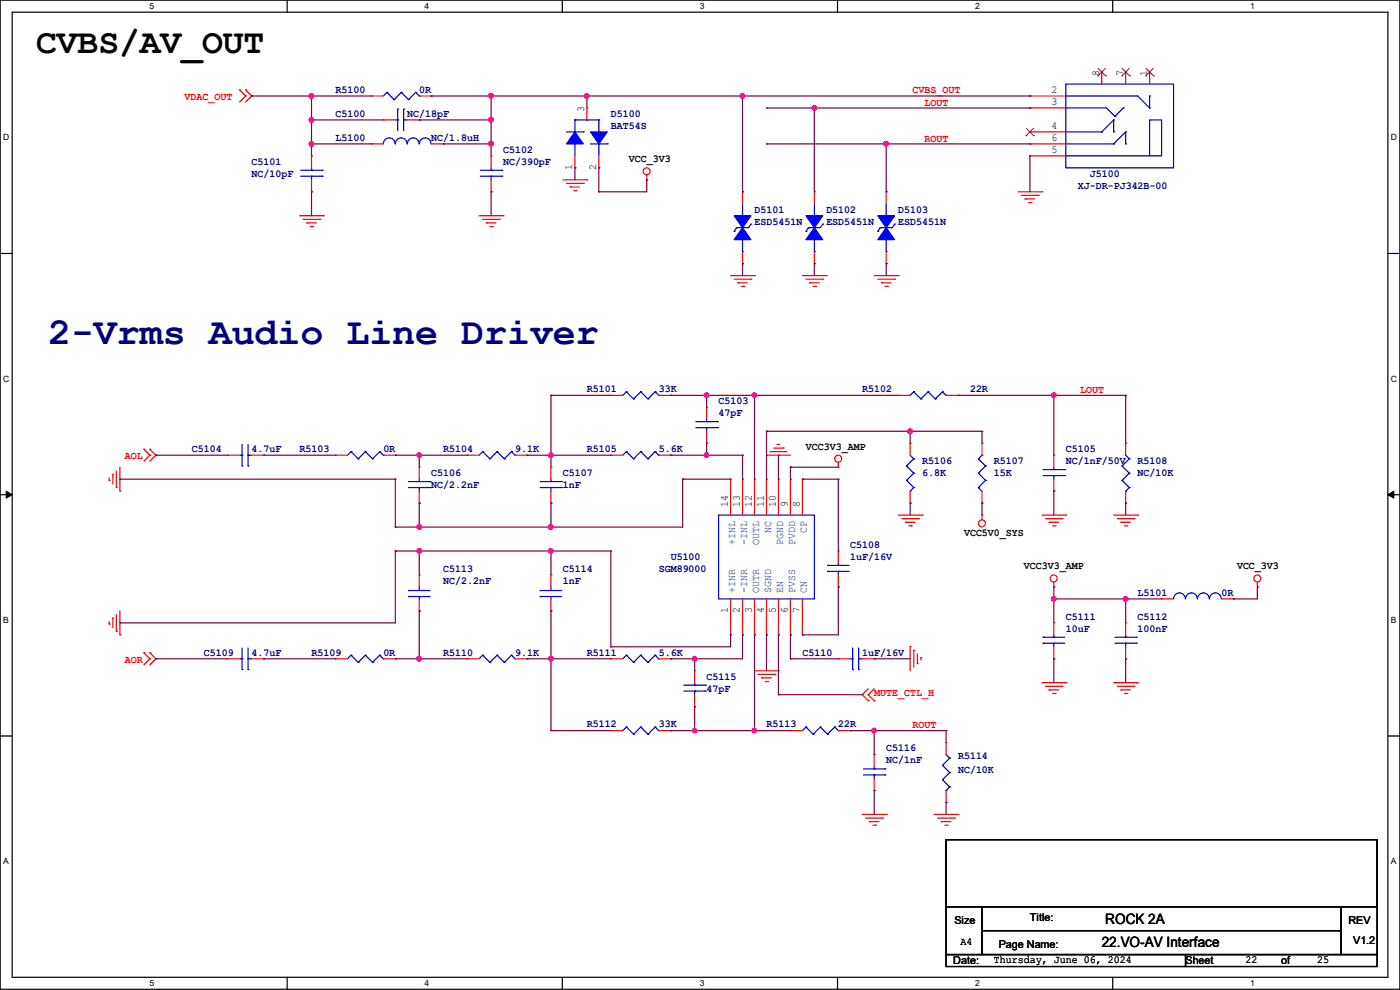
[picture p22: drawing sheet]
<svg xmlns="http://www.w3.org/2000/svg" width="297mm" height="210mm" viewBox="0 0 297 210" stroke-linecap="round" stroke-linejoin="round" font-family="sans-serif">
<defs><g id="words">
<text font-size="8.1" fill="#00007f" x="10.2" y="72.9">2-Vrms Audio Line Driver</text>
<text font-size="7.4" x="7.7" y="11.3">CVBS/AV_OUT</text>
<g font-size="3">
<text x="234.5" y="196.1">ROCK 2A</text>
<text x="233.7" y="200.9">22.VO-AV Interface</text>
</g>
<g font-size="2.3">
<text x="233.2" y="16" transform="rotate(-90 233.2 16)">8</text>
<text x="238.3" y="16" transform="rotate(-90 238.3 16)">7</text>
<text x="243.3" y="16" transform="rotate(-90 243.3 16)">1</text>
<text x="124" y="23.7" transform="rotate(-90 124 23.7)">3</text>
<text x="223.1" y="22.4">3</text>
<text x="223.1" y="19.8">2</text>
<text x="223.1" y="27.4">4</text>
<text x="223.1" y="30">6</text>
<text x="133.4" y="34.4">VCC_3V3</text>
<text x="223.1" y="32.5">5</text>
<text x="121.4" y="36.1" transform="rotate(-90 121.4 36.1)">1</text>
<text x="126.5" y="36.1" transform="rotate(-90 126.5 36.1)">2</text>
<text x="171" y="95.4">VCC3V3_AMP</text>
<text x="154.4" y="107.5" transform="rotate(-90 154.4 107.5)">14</text>
<text x="157" y="107.5" transform="rotate(-90 157 107.5)">13</text>
<text x="159.5" y="107.5" transform="rotate(-90 159.5 107.5)">12</text>
<text x="162.1" y="107.5" transform="rotate(-90 162.1 107.5)">11</text>
<text x="164.6" y="107.5" transform="rotate(-90 164.6 107.5)">10</text>
<text x="167.1" y="107.5" transform="rotate(-90 167.1 107.5)">9</text>
<text x="169.7" y="107.5" transform="rotate(-90 169.7 107.5)">8</text>
<text x="204.5" y="113.7">VCC5V0_SYS</text>
<text x="217.2" y="120.8">VCC3V3_AMP</text>
<text x="262.4" y="120.8">VCC_3V3</text>
<text x="154.4" y="130.1" transform="rotate(-90 154.4 130.1)">1</text>
<text x="157" y="130.1" transform="rotate(-90 157 130.1)">2</text>
<text x="159.5" y="130.1" transform="rotate(-90 159.5 130.1)">3</text>
<text x="162.1" y="130.1" transform="rotate(-90 162.1 130.1)">4</text>
<text x="164.6" y="130.1" transform="rotate(-90 164.6 130.1)">5</text>
<text x="167.1" y="130.1" transform="rotate(-90 167.1 130.1)">6</text>
<text x="169.7" y="130.1" transform="rotate(-90 169.7 130.1)">7</text>
<text x="202.5" y="195.9">Size</text>
<text x="218.5" y="195.4">Title:</text>
<text x="286" y="195.9">REV</text>
<text x="203.8" y="200.5">A4</text>
<text x="211.9" y="201">Page Name:</text>
<text x="287.1" y="200.2">V1.2</text>
<text x="202.2" y="204.6">Date:</text>
<text x="210.9" y="204.3">Thursday, June 06, 2024</text>
<text x="251.5" y="204.6">Sheet</text>
<text x="264.2" y="204.3">22</text>
<text x="271.8" y="204.6">of</text>
<text x="279.4" y="204.3">25</text>
</g>
<g font-size="2.3" fill="#f00">
<text x="39.2" y="21.2">VDAC_OUT</text>
<text x="193.6" y="19.6">CVBS_OUT</text>
<text x="196.1" y="22.4">LOUT</text>
<text x="196.1" y="30">ROUT</text>
<text x="229.2" y="83.4">LOUT</text>
<text x="26.5" y="97.4">AOL</text>
<text x="26.5" y="140.6">AOR</text>
<text x="185.5" y="147.7">MUTE_CTL_H</text>
<text x="193.6" y="154.5">ROUT</text>
</g>
<g font-size="2.3" fill="#00007f">
<text x="71.2" y="19.7">R5100</text>
<text x="88.9" y="19.7">0R</text>
<text x="71.2" y="24.8">C5100</text>
<text x="71.2" y="29.8">L5100</text>
<text x="86.4" y="24.8">NC/18pF</text>
<text x="91.5" y="29.8">NC/1.8uH</text>
<text x="129.6" y="24.8">D5100</text>
<text x="129.6" y="27.3">BAT54S</text>
<text x="53.4" y="34.9">C5101</text>
<text x="106.7" y="32.4">C5102</text>
<text x="106.7" y="34.9">NC/390pF</text>
<text x="53.4" y="37.5">NC/10pF</text>
<text x="228.6" y="40">XJ-DR-PJ342B-00</text>
<text x="231.2" y="37.5">J5100</text>
<text x="160.1" y="45.1">D5101</text>
<text x="160.1" y="47.6">ESD5451N</text>
<text x="175.3" y="45.1">D5102</text>
<text x="175.3" y="47.6">ESD5451N</text>
<text x="190.5" y="45.1">D5103</text>
<text x="190.5" y="47.6">ESD5451N</text>
<text x="124.5" y="83.2">R5101</text>
<text x="139.7" y="83.2">33K</text>
<text x="182.9" y="83.2">R5102</text>
<text x="205.8" y="83.2">22R</text>
<text x="152.4" y="85.7">C5103</text>
<text x="152.4" y="88.3">47pF</text>
<text x="40.7" y="95.9">C5104</text>
<text x="53.4" y="95.9">4.7uF</text>
<text x="63.5" y="95.9">R5103</text>
<text x="81.3" y="95.9">0R</text>
<text x="94" y="95.9">R5104</text>
<text x="109.3" y="95.9">9.1K</text>
<text x="124.5" y="95.9">R5105</text>
<text x="139.7" y="95.9">5.6K</text>
<text x="226.1" y="95.9">C5105</text>
<text x="91.5" y="101">C5106</text>
<text x="119.4" y="101">C5107</text>
<text x="195.6" y="98.4">R5106</text>
<text x="195.6" y="101">6.8K</text>
<text x="210.9" y="98.4">R5107</text>
<text x="210.9" y="101">15K</text>
<text x="226.1" y="98.4">NC/1nF/50V</text>
<text x="241.3" y="98.4">R5108</text>
<text x="241.3" y="101">NC/10K</text>
<text x="91.5" y="103.5">NC/2.2nF</text>
<text x="119.4" y="103.5">1nF</text>
<text x="142.3" y="118.7">U5100</text>
<text x="180.4" y="116.2">C5108</text>
<text x="180.4" y="118.7">1uF/16V</text>
<text x="94" y="121.3">C5113</text>
<text x="94" y="123.8">NC/2.2nF</text>
<text x="119.4" y="121.3">C5114</text>
<text x="119.4" y="123.8">1nF</text>
<text x="139.7" y="121.3">SGM89000</text>
<text x="226.1" y="131.4">C5111</text>
<text x="241.3" y="131.4">C5112</text>
<text x="241.3" y="126.4">L5101</text>
<text x="259.1" y="126.4">0R</text>
<text x="226.1" y="134">10uF</text>
<text x="241.3" y="134">100nF</text>
<text x="43.2" y="139.1">C5109</text>
<text x="53.4" y="139.1">4.7uF</text>
<text x="66.1" y="139.1">R5109</text>
<text x="81.3" y="139.1">0R</text>
<text x="94" y="139.1">R5110</text>
<text x="109.3" y="139.1">9.1K</text>
<text x="124.5" y="139.1">R5111</text>
<text x="139.7" y="139.1">5.6K</text>
<text x="170.2" y="139.1">C5110</text>
<text x="182.9" y="139.1">1uF/16V</text>
<text x="149.9" y="144.1">C5115</text>
<text x="149.9" y="146.7">47pF</text>
<text x="124.5" y="154.3">R5112</text>
<text x="139.7" y="154.3">33K</text>
<text x="162.6" y="154.3">R5113</text>
<text x="177.8" y="154.3">22R</text>
<text x="188" y="159.4">C5116</text>
<text x="188" y="161.9">NC/1nF</text>
<text x="203.2" y="160.9">R5114</text>
<text x="203.2" y="164">NC/10K</text>
</g>
<g font-size="2.3" fill="#003f7f">
<text x="163.6" y="113.1" transform="rotate(-90 163.6 113.1)">NC</text>
<text x="171.2" y="113.1" transform="rotate(-90 171.2 113.1)">CP</text>
<text x="156" y="115.6" transform="rotate(-90 156 115.6)">+INL</text>
<text x="158.5" y="115.6" transform="rotate(-90 158.5 115.6)">-INL</text>
<text x="161" y="115.6" transform="rotate(-90 161 115.6)">OUTL</text>
<text x="166.1" y="115.6" transform="rotate(-90 166.1 115.6)">PGND</text>
<text x="168.7" y="115.6" transform="rotate(-90 168.7 115.6)">PVDD</text>
<text x="156" y="125.8" transform="rotate(-90 156 125.8)">+INR</text>
<text x="158.5" y="125.8" transform="rotate(-90 158.5 125.8)">-INR</text>
<text x="161" y="125.8" transform="rotate(-90 161 125.8)">OUTR</text>
<text x="163.6" y="125.8" transform="rotate(-90 163.6 125.8)">SGND</text>
<text x="166.1" y="125.8" transform="rotate(-90 166.1 125.8)">EN</text>
<text x="168.7" y="125.8" transform="rotate(-90 168.7 125.8)">PVSS</text>
<text x="171.2" y="125.8" transform="rotate(-90 171.2 125.8)">CN</text>
</g>
<g font-size="1.8">
<text x="31.7" y="1.9">5</text>
<text x="90.1" y="1.9">4</text>
<text x="148.5" y="1.9">3</text>
<text x="206.8" y="1.9">2</text>
<text x="265.2" y="1.9">1</text>
<text x=".7" y="29.8">D</text>
<text x="295.1" y="29.8">D</text>
<text x=".7" y="80.9">C</text>
<text x="295.1" y="80.9">C</text>
<text x=".7" y="132.1">B</text>
<text x="295.1" y="132.1">B</text>
<text x=".7" y="183.3">A</text>
<text x="295.1" y="183.3">A</text>
<text x="31.7" y="209.2">5</text>
<text x="90.1" y="209.2">4</text>
<text x="148.5" y="209.2">3</text>
<text x="206.8" y="209.2">2</text>
<text x="265.2" y="209.2">1</text>
</g>
</g></defs>
<g fill="none" stroke="#000" stroke-width=".25">
<path d="M0 0h297v209.8h-297zM2.6 2.6h291.8v204.7h-291.8zM60.9 0v2.6M119.3 0v2.6M177.7 0v2.6M236.1 0v2.6M0 53.8h2.6M294.4 53.8h2.6M0 104.9h2.6M294.4 104.9h2.6M0 156.1h2.6M294.4 156.1h2.6"/>
<path d="M200.7 178.1h91.4v14.2h-91.4zM200.7 192.3h7.6v10.2h-7.6zM208.3 192.3h76.2v5.1h-76.2zM208.3 197.4h76.2v5.1h-76.2zM284.5 192.3h7.6v10.2h-7.6zM60.9 207.3v2.5M119.3 207.3v2.5M177.7 207.3v2.5M200.7 202.5h50.8v2.5h-50.8zM236.1 207.3v2.5M251.5 202.5h40.6v2.5h-40.6z"/>
</g>
<path d="M1.3 104.2l1.3 .7-1.3 .8zM294.4 104.9l1.3-.7v1.5z" fill="#000"/>
<path d="M1.3 104.2l1.3 .7-1.3 .8zM294.4 104.9l1.3-.7v1.5z" fill="none" stroke="#000" stroke-width=".21"/>
<g fill="none" stroke="#f00" stroke-width=".25">
<path d="M50.8 19.1h.1M50.8 19.1l1.3 1.3M52.1 19.1h.1M52.1 19.1l1.3 1.3M52.1 20.4h.1M52.1 20.4l-1.3 1.2M53.4 20.4h.1M53.4 20.4l-1.3 1.2M66.1 33.1h.1M66.1 33.1v2.5M66.1 38.1v2.6M119.4 38.1h5.1"/>
<path d="M120.2 38.9h3.5M120.9 39.7h.1M120.9 39.7h2.1M123.7 38.9h.1M124.5 38.1h.1M137.2 38.1h.1M137.2 37.1v1M63.5 45.8h5.1M64.3 46.5h3.6M65.1 47.3h.1M65.1 47.3h2M65.8 48h.5"/>
<path d="M66.1 40.7h.1M66.3 48h.1M67.9 46.5h.1M68.6 45.8h.1M101.6 45.8h5.1M102.4 46.5h3.6M103.2 47.3h.1M103.2 47.3h2M103.9 48h.5M104.4 48h.1M106 46.5h.1M106.7 45.8h.1"/>
<path d="M121.7 40.4h.5M122.2 40.4h.1M155 58.5h5.1M155.7 59.2h3.6M156.5 60h.1M156.5 60h2M159.3 59.2h.1M160.1 58.5h.1M170.2 58.5h5.1M171 59.2h3.5M171.7 60h.1M171.7 60h2.1"/>
<path d="M174.5 59.2h.1M175.3 58.5h.1M185.5 58.5h5M186.2 59.2h3.6M187 60h.1M187 60h2M189.8 59.2h.1M190.5 58.5h.1M215.9 40.7h5.1M216.7 41.4h3.6M217.5 42.2h.1M217.5 42.2h2"/>
<path d="M218.2 43h.5M218.7 43h.1M220.3 41.4h.1M221 40.7h.1M157.3 60.7h.5M157.8 60.7h.1M172.5 60.7h.5M173 60.7h.1M187.7 60.7h.6M188.3 60.7h.1M24.7 99.9v3.5M25.4 99.1v5.1"/>
<path d="M30.5 95.3h.1M30.5 95.3l1.3 1.3M31.8 96.6h.1M31.8 95.3h.1M31.8 96.6l-1.3 1.2M31.8 95.3l1.3 1.3M33.1 96.6h.1M33.1 96.6l-1.3 1.2M88.9 99.1h.1M88.9 99.1v2.5M99.1 96.6h.1M99.1 96.6h2.5"/>
<path d="M109.3 96.6h2.5M111.8 96.6h.1M116.9 99.1h.1M116.9 99.1v2.5M162.6 96.6h.1M162.6 96.6h5.1M163.4 95.8h.1M163.4 95.8h3.5M164.1 95h2.1M164.9 94.3h.1M164.9 94.3h.5M166.2 95h.1"/>
<path d="M177.8 99.1h.1M177.8 98.1v1M208.3 94h.1M208.3 94v2.6M223.6 96.6h.1M223.6 96.6v2.5M23.2 101.9h.1M23.2 101.4v.5M23.9 100.6h.1M23.9 100.6v2.1M24.7 103.4h.1M25.4 104.2h.1"/>
<path d="M88.9 106.7h.1M88.9 104.2v2.5M116.9 106.7h.1M116.9 104.2v2.5M190.5 109.3h5.1M191.3 110h3.6M192.1 110.8h.1M192.1 110.8h2M192.8 111.5h.5M193.3 111.5h.1M194.9 110h.1M195.6 109.3h.1"/>
<path d="M208.3 109.3h.1M208.3 106.7h.1M208.3 104.2v2.5M208.3 109.3v1M221 109.3h5.1M221.8 110h3.5M222.5 110.8h.1M222.5 110.8h2.1M223.3 111.5h.5M223.6 104.2h.1M223.6 101.6v2.6M223.8 111.5h.1"/>
<path d="M225.3 110h.1M226.1 109.3h.1M236.3 109.3h5M237 110h3.6M237.8 110.8h.1M237.8 110.8h2M238.5 111.5h.6M239.1 111.5h.1M240.6 110h.1M241.3 109.3h.1M23.2 132.4h.1M23.2 131.9v.5"/>
<path d="M23.9 131.1h.1M23.9 131.1v2M24.7 133.9h.1M24.7 130.3v3.6M25.4 134.7h.1M25.4 129.6v5.1M30.5 138.5h.1M30.5 138.5l1.3 1.2M31.8 139.7h.1M31.8 138.5h.1M31.8 139.7l-1.3 1.3M31.8 138.5l1.3 1.2"/>
<path d="M33.1 139.7h.1M33.1 139.7l-1.3 1.3M71.2 139.7h.1M71.2 139.7h2.5M81.3 139.7h2.6M83.9 139.7h.1M193.1 137.2h.1M193.1 137.2v5.1M193.8 138h.1M193.8 138v3.5M194.6 138.7v2.1M195.4 139.5h.1"/>
<path d="M195.4 139.5v.5M223.6 124.5h.1M223.6 123.5v1M266.7 124.5h.1M266.7 123.5v1M160.1 142.3h5M160.8 143h3.6M161.6 143.8h.1M161.6 143.8h2M162.3 144.6h.6M162.9 144.6h.1M164.4 143h.1"/>
<path d="M165.1 142.3h.1M182.9 147.4h.1M182.9 147.4l1.3 1.2M184.2 147.4h.1M184.2 148.6h.1M184.2 147.4l1.3 1.2M184.2 146.1l-1.3 1.3M185.5 148.6h.1M185.5 146.1l-1.3 1.3M194.6 140.8h.1M200.7 157.5h.1M200.7 157.5v2.6"/>
<path d="M221 144.8h5.1M221.8 145.6h3.5M222.5 146.3h.1M222.5 146.3h2.1M223.3 147.1h.5M223.8 147.1h.1M225.3 145.6h.1M226.1 144.8h.1M236.3 144.8h5M237 145.6h3.6M237.8 146.3h.1M237.8 146.3h2"/>
<path d="M238.5 147.1h.6M239.1 147.1h.1M240.6 145.6h.1M241.3 144.8h.1M182.9 172.8h5.1M183.7 173.5h3.5M184.4 174.3h.1M184.4 174.3h2.1M185.2 175h.5M185.7 175h.1M187.2 173.5h.1M188 172.8h.1"/>
<path d="M198.2 172.8h5M198.9 173.5h3.6M199.7 174.3h.1M199.7 174.3h2M200.4 175h.6M200.7 170.2h.1M200.7 167.7v2.5M201 175h.1M202.5 173.5h.1M203.2 172.8h.1"/>
<circle cx="137.2" cy="36.3" r=".74"/>
<circle cx="177.8" cy="97.3" r=".74"/>
<circle cx="208.3" cy="111" r=".74"/>
<circle cx="223.5" cy="122.7" r=".74"/>
<circle cx="266.7" cy="122.7" r=".74"/>
</g>
<g fill="none" stroke="#00f" stroke-width=".25">
<path d="M63.8 37.4h4.6M63.8 36.1h4.6M66.1 36.1h.1M66.1 37.4h.1M66.1 35.6v.5M66.1 37.4v.7M68.4 37.4h.1M68.4 36.1h.1M186.2 49.1h.1M186.7 48.3h.1M186.7 48.3l-.5 .8M188 45.8h.1"/>
<path d="M188 53.4h.1M188 43.2v2.6M188 50.8v2.6M189.8 47.5h.1M189.8 47.5l-.5 .8h-2.6M102.4 95.8h.1M102.4 95.8l-.8 .8M102.4 95.8l1.5 1.5M103.9 97.3h.1M105.5 95.8h.1M105.5 95.8l-1.6 1.5M105.5 95.8l1.5 1.5"/>
<path d="M107 97.3h.1M108.5 95.8h.1M108.5 95.8l-1.5 1.5M108.5 95.8l.8 .8M109.3 96.6h.1M207.6 97.3h.1M207.6 97.3l1.5 1.5M208.3 96.6h.1M208.3 96.6l-.7 .7M209.1 98.8h.1M209.1 98.8l-1.5 1.6M221.3 99.6h4.5"/>
<path d="M223.6 99.6h.1M223.6 99.1v.5M225.8 99.6h.1M86.7 103.4h4.5M86.7 102.2h4.5M88.9 102.2h.1M88.9 103.4h.1M88.9 101.6v.6M88.9 103.4v.8M91.2 103.4h.1M91.2 102.2h.1M114.6 103.4h4.6"/>
<path d="M114.6 102.2h4.6M116.9 102.2h.1M116.9 103.4h.1M116.9 101.6v.6M116.9 103.4v.8M119.2 103.4h.1M119.2 102.2h.1M207.6 103.4h.1M207.6 100.4h.1M207.6 103.4l.7 .8M207.6 100.4l1.5 1.5M209.1 101.9h.1"/>
<path d="M209.1 101.9l-1.5 1.5M221.3 100.9h4.5M223.6 100.9h.1M223.6 100.9v.7M225.8 100.9h.1M74.5 139h.1M74.5 139l-.8 .7M74.5 139l1.5 1.5M77.5 139h.1M77.5 139l-1.5 1.5M77.5 139l1.5 1.5M80.6 139h.1"/>
<path d="M80.6 139l-1.6 1.5M80.6 139l.7 .7M81.3 139.7h.1M76 140.5h.1M79 140.5h.1M199.9 162.3h.1M199.9 165.4h.1M199.9 162.3l1.6 1.6M199.9 165.4l1.6 1.5M200.7 167.7h.1M200.7 160.1l.8 .7M201.5 160.8h.1"/>
<path d="M201.5 163.9h.1M201.5 166.9h.1M201.5 160.8l-1.6 1.5M201.5 163.9l-1.6 1.5M201.5 166.9l-.8 .8"/>
</g>
<path d="M186.2 45.8h3.6l-1.8 2.5z" fill-rule="evenodd" fill="#00f"/>
<path d="M186.2 45.8h3.6l-1.8 2.5z" fill="none" stroke="#00f" stroke-width=".25"/>
<path d="M188 48.3l1.8 2.5h-3.6z" fill-rule="evenodd" fill="#00f"/>
<g fill="none" stroke="#00f" stroke-width=".25">
<path d="M83.9 25.4h.5M84.4 25.4h.1M84.4 23.2h.1M84.4 23.2v4.5M85.6 23.2h.1M85.6 25.4h.1M85.6 25.4h.8M85.6 23.2v4.5M171 49.1h.1M171.5 48.3h.1M171.5 48.3l-.5 .8M172.8 45.8h.1"/>
<path d="M172.8 53.4h.1M172.8 43.2v2.6M172.8 50.8v2.6M174.5 47.5h.1M174.5 47.5l-.5 .8h-2.5M188 48.3l1.8 2.5h-3.6zM74.5 95.8h.1M74.5 95.8l-.8 .8M74.5 95.8l1.5 1.5M76 97.3h.1M77.5 95.8h.1M77.5 95.8l-1.5 1.5"/>
<path d="M77.5 95.8l1.5 1.5M79 97.3h.1M80.6 95.8h.1M80.6 95.8l-1.6 1.5M80.6 95.8l.7 .8M81.3 96.6h.1M192.3 98.8h.1M192.3 98.8l1.5 1.6M193.1 96.6l.7 .7M193.8 83.1h.1M193.8 97.3h.1M193.8 83.1l-.7 .8"/>
<path d="M193.8 83.1l1.6 1.5M193.8 97.3l-1.5 1.5M195.4 84.6h.1M196.9 83.1h.1M196.9 83.1l-1.5 1.5M196.9 83.1l1.5 1.5M198.4 84.6h.1M199.9 83.1h.1M199.9 83.1l-1.5 1.5M199.9 83.1l.8 .8M200.7 83.9h.1M175.6 119.9h.1"/>
<path d="M175.6 119.9h4.5M177.8 119.9h.1M177.8 119.4v.5M192.3 101.9h.1M192.3 101.9l1.5 1.5M193.1 104.2h.1M193.8 100.4h.1M193.8 103.4h.1M193.8 100.4l-1.5 1.5M193.8 103.4l-.7 .8M50.8 139.7h.6M51.4 139.7h.1"/>
<path d="M51.4 137.5v4.5M52.6 139.7h.1M52.6 139.7h.8M52.6 137.5v4.5M175.6 121.2h.1M175.6 121.2h4.5M177.8 121.2h.1M177.8 121.2v.8M180.4 139.7h.5M180.9 139.7h.1M180.9 137.5v4.5M182.2 139.7h.1"/>
<path d="M182.2 139.7h.7M182.2 137.5v4.5M51.4 142h.1M52.6 142h.1M145.1 146.6h4.5M145.1 145.3h4.5M147.4 145.3h.1M147.4 146.6h.1M147.4 144.8v.5M147.4 146.6v.8M149.6 146.6h.1M149.6 145.3h.1"/>
<path d="M171 154.2h.1M171 154.2l-.8 .8M171 154.2l1.5 1.5M172.5 155.7h.1M174 154.2h.1M174 154.2l-1.5 1.5M174 154.2l1.6 1.5M175.6 155.7h.1M177.1 154.2h.1M177.1 154.2l-1.5 1.5M177.1 154.2l.7 .8M177.8 155h.1"/>
<path d="M180.9 142h.1M182.2 142h.1"/>
</g>
<g fill="none" stroke="#f00" stroke-width=".25">
<path d="M81.3 25.4h.1M81.3 25.4h2.6M86.4 25.4h2.5M88.9 25.4h.1M188 40.7h.1M188 55.9h.1M188 40.7v2.5M188 53.4v2.5M71.2 96.6h.1M71.2 96.6h2.5M81.3 96.6h2.6M83.9 96.6h.1"/>
<path d="M190.5 83.9h.1M190.5 83.9h2.6M193.1 94h.1M193.1 94v2.6M200.7 83.9h2.5M203.2 83.9h.1M177.8 116.9h.1M177.8 116.9v2.5M193.1 106.7h.1M193.1 104.2v2.5M48.3 139.7h.1M48.3 139.7h2.5"/>
<path d="M53.4 139.7h2.5M55.9 139.7h.1M177.8 124.5h.1M177.8 139.7h.1M177.8 122v2.5M177.8 139.7h2.6M182.9 139.7h2.6M185.5 139.7h.1M147.4 142.3h.1M147.4 149.9h.1M147.4 142.3v2.5M147.4 147.4v2.5"/>
<path d="M167.7 155h.1M167.7 155h2.5M177.8 155h2.6M180.4 155h.1"/>
</g>
<path d="M171 45.8h3.5l-1.7 2.5z" fill-rule="evenodd" fill="#00f"/>
<path d="M171 45.8h3.5l-1.7 2.5z" fill="none" stroke="#00f" stroke-width=".25"/>
<path d="M172.8 48.3l1.7 2.5h-3.5z" fill-rule="evenodd" fill="#00f"/>
<g fill="none" stroke="#00f" stroke-width=".25">
<path d="M81.3 30.5a1.25 1.25 0 0 1 1.3-1.2 1.25 1.25 0 0 1 1.2 1.2M83.9 30.5a1.25 1.25 0 0 1 1.2-1.2 1.25 1.25 0 0 1 1.3 1.2M86.4 30.5a1.25 1.25 0 0 1 1.3-1.2 1.25 1.25 0 0 1 1.2 1.2M88.9 30.5a1.25 1.25 0 0 1 1.3-1.2 1.25 1.25 0 0 1 1.2 1.2M120.2 28h3.5M122 30.5h.1M122 25.4h.1M122 25.4v2.6M122 30.5v2.6M123.7 28h.1M172.8 48.3l1.7 2.5h-3.5zM236.5 136.4h4.6"/>
<path d="M236.5 135.2h4.6M238.8 135.2h.1M238.8 136.4h.1M238.8 134.7v.5M238.8 136.4v.8M241.1 136.4h.1M241.1 135.2h.1"/>
</g>
<path d="M78.8 30.5h.1M78.8 30.5h2.5M91.5 30.5h2.5M94 30.5h.1M172.8 40.7h.1M172.8 55.9h.1M172.8 40.7v2.5M172.8 53.4v2.5M238.8 132.1h.1M238.8 139.7h.1M238.8 132.1v2.6M238.8 137.2v2.5" fill="none" stroke="#f00" stroke-width=".25"/>
<path d="M122 28l1.7 2.5h-3.5z" fill-rule="evenodd" fill="#00f"/>
<path d="M122 28l1.7 2.5h-3.5z" fill="none" stroke="#00f" stroke-width=".25"/>
<path d="M125.3 28h3.5l-1.8 2.5z" fill-rule="evenodd" fill="#00f"/>
<g fill="none" stroke="#00f" stroke-width=".25">
<path d="M82.1 19.6h.1M82.1 19.6l-.8 .8M82.1 19.6l1.5 1.5M85.1 19.6h.1M85.1 19.6l-1.5 1.5M85.1 19.6l1.6 1.5M88.2 19.6h.1M88.2 19.6l-1.5 1.5M88.2 19.6l.7 .8M226.1 17.8h22.9v17.8h-22.9zM83.6 21.1h.1M86.7 21.1h.1"/>
<path d="M88.9 20.4h.1M122 25.4h.1M122 25.4h5M124.5 25.4h.1M125.3 28h3.5l-1.8 2.5zM125.3 30.5h3.5M127 30.5h.1M127 25.4h.1M127 25.4v2.6M127 30.5v2.6M128.8 30.5h.1M226.1 33.1h.1"/>
<path d="M226.1 20.4h.1M226.1 22.9h.1M226.1 30.5h10.2M226.1 33.1h17.8M226.1 28h7.6M226.1 20.4h15.2l2.6 2.5M226.1 22.9h8.6l1.8 1.8M233.7 28h.1M236.3 30.5h.1M236.3 25.4h.1M236.3 28h.1M236.3 25.4l-2.6 2.6"/>
<path d="M236.3 25.4v2.6M236.5 24.7h.1M238.3 22.9h.1M238.3 22.9l-1.8 1.8M238.8 28h.1M238.8 30.5h.1M238.8 28l-2.5 2.5M238.8 28v2.5M243.9 25.4h2.5v7.7h-2.5zM243.9 22.9h.1M243.9 20.4h.1M243.9 20.4v2.5"/>
<path d="M155.7 49.1h.1M156.3 48.3h.1M156.3 48.3l-.6 .8M157.5 45.8h.1M157.5 53.4h.1M157.5 43.2v2.6M157.5 50.8v2.6M159.3 47.5h.1M159.3 47.5l-.5 .8h-2.5M50.8 96.6h.6M51.4 96.6h.1M51.4 98.8h.1"/>
<path d="M51.4 94.3v4.5M52.6 98.8h.1M52.6 96.6h.1M52.6 96.6h.8M52.6 94.3v4.5M132.9 83.1h.1M132.9 95.8h.1M132.9 83.1l-.8 .8M132.9 83.1l1.5 1.5M132.9 95.8l-.8 .8M132.9 95.8l1.5 1.5M134.4 84.6h.1"/>
<path d="M134.4 97.3h.1M135.9 83.1h.1M135.9 95.8h.1M135.9 83.1l-1.5 1.5M135.9 83.1l1.6 1.5M135.9 95.8l-1.5 1.5M135.9 95.8l1.6 1.5M137.5 84.6h.1M137.5 97.3h.1M139 83.1h.1M139 95.8h.1M139 83.1l-1.5 1.5"/>
<path d="M139 83.1l.7 .8M139 95.8l-1.5 1.5M139 95.8l.7 .8M139.7 83.9h.1M139.7 96.6h.1M147.6 90.7h4.6M147.6 89.5h4.6M149.9 89.5h.1M149.9 90.7h.1M149.9 88.9v.6M149.9 90.7v.8M152.2 90.7h.1"/>
<path d="M152.2 89.5h.1M152.4 109.3h20.4v17.7h-20.4zM114.6 125.3h.1M114.6 126.5h.1M114.6 125.3h4.6M114.6 126.5h4.6M116.9 126.5h.1M116.9 125.3h.1M116.9 124.5v.8M116.9 126.5v.5M132.9 139h.1M132.9 139l-.8 .7"/>
<path d="M132.9 139l1.5 1.5M135.9 139h.1M135.9 139l-1.5 1.5M135.9 139l1.6 1.5M139 139h.1M139 139l-1.5 1.5M139 139l.7 .7M139.7 139.7h.1M221.3 136.4h.1M221.3 135.2h.1M221.3 136.4h4.5M221.3 135.2h4.5"/>
<path d="M223.6 135.2h.1M223.6 136.4h.1M223.6 134.7v.5M223.6 136.4v.8M132.9 154.2h.1M132.9 154.2l-.8 .8M132.9 154.2l1.5 1.5M134.4 155.7h.1M134.4 140.5h.1M135.9 154.2h.1M135.9 154.2l-1.5 1.5M135.9 154.2l1.6 1.5"/>
<path d="M137.5 155.7h.1M137.5 140.5h.1M139 154.2h.1M139 154.2l-1.5 1.5M139 154.2l.7 .8M139.7 155h.1"/>
</g>
<g fill="none" stroke="#f00" stroke-width=".25">
<path d="M233.7 15.3h.1M233.7 15.3v2.5M238.8 15.3h.1M238.8 15.3v2.5M243.9 15.3h.1M243.9 15.3v2.5M78.8 20.4h.1M78.8 20.4h2.5M88.9 20.4h2.6M91.5 20.4h.1M122 35.6h.1M122 33.1v2.5"/>
<path d="M124.5 22.9h.1M124.5 22.9v2.5M127 35.6h.1M127 33.1v2.5M218.5 28h.1M218.5 33.1h.1M218.5 22.9h.1M218.5 30.5h.1M218.5 20.4h.1M218.5 20.4h7.6M218.5 28h7.6M218.5 33.1h7.6"/>
<path d="M218.5 22.9h7.6M218.5 30.5h7.6M48.3 96.6h.1M48.3 96.6h2.5M53.4 96.6h2.5M55.9 96.6h.1M129.6 83.9h.1M129.6 96.6h.1M129.6 96.6h2.5M129.6 83.9h2.5M139.7 96.6h2.6M139.7 83.9h2.6"/>
<path d="M142.3 83.9h.1M142.3 96.6h.1M149.9 86.4h.1M149.9 94h.1M149.9 86.4v2.5M149.9 91.5v2.5M155 101.6h.1M155 101.6v7.7M157.5 101.6h.1M157.5 101.6v7.7M160.1 101.6h.1M160.1 101.6v7.7"/>
<path d="M162.6 101.6h.1M162.6 101.6v7.7M165.1 101.6h.1M165.1 101.6v7.7M167.7 101.6h.1M167.7 101.6v7.7M170.2 101.6h.1M170.2 101.6v7.7M116.9 129.6h.1M116.9 122h.1M116.9 122v2.5M116.9 127v2.6"/>
<path d="M129.6 139.7h.1M129.6 139.7h2.5M139.7 139.7h2.6M142.3 139.7h.1M155 134.7h.1M155 127v7.7M157.5 134.7h.1M157.5 127v7.7M160.1 134.7h.1M160.1 127v7.7M162.6 134.7h.1M162.6 127v7.7"/>
<path d="M165.1 134.7h.1M165.1 127v7.7M167.7 134.7h.1M167.7 127v7.7M170.2 134.7h.1M170.2 127v7.7M223.6 132.1h.1M223.6 139.7h.1M223.6 132.1v2.6M223.6 137.2v2.5M129.6 155h.1M129.6 155h2.5"/>
<path d="M139.7 155h2.6M142.3 155h.1"/>
</g>
<g fill="none" stroke="#7f3f00" stroke-width=".21">
<path d="M232.9 16.1h.1M233 14.5l1.5 1.6M234.5 14.5l-1.6 1.6M234.5 16.1h.1M238 16.1h.1M238 14.5l1.6 1.6M239.6 14.5l-1.6 1.6M239.6 16.1h.1M243.1 16.1h.1M243.1 14.5l1.6 1.6M244.6 14.5l-1.5 1.6M244.7 16.1h.1"/>
<path d="M217.7 28.8h.1M217.7 27.2l1.6 1.6M219.2 27.2l-1.5 1.6M219.3 28.8h.1"/>
</g>
<path d="M155.7 45.8h3.6l-1.8 2.5z" fill-rule="evenodd" fill="#00f"/>
<path d="M155.7 45.8h3.6l-1.8 2.5z" fill="none" stroke="#00f" stroke-width=".25"/>
<path d="M157.5 48.3l1.8 2.5h-3.6z" fill-rule="evenodd" fill="#00f"/>
<g fill="none" stroke="#00f" stroke-width=".25">
<path d="M101.9 37.4h4.6M101.9 36.1h4.6M104.2 36.1h.1M104.2 37.4h.1M104.2 35.6v.5M104.2 37.4v.7M106.5 37.4h.1M106.5 36.1h.1M157.5 48.3l1.8 2.5h-3.6zM238 98.8h.1M238 98.8l1.6 1.6M238.8 96.6l.8 .7"/>
<path d="M239.6 97.3h.1M239.6 97.3l-1.6 1.5M238 101.9h.1M238 101.9l1.6 1.5M238.8 104.2h.1M239.6 100.4h.1M239.6 103.4h.1M239.6 100.4l-1.6 1.5M239.6 103.4l-.8 .8M86.7 125.3h.1M86.7 126.5h.1M86.7 125.3h4.5"/>
<path d="M86.7 126.5h4.5M88.9 126.5h.1M88.9 125.3h.1M88.9 124.5v.8M88.9 126.5v.5M102.4 139h.1M102.4 139l-.8 .7M102.4 139l1.5 1.5M105.5 139h.1M105.5 139l-1.6 1.5M105.5 139l1.5 1.5M108.5 139h.1"/>
<path d="M108.5 139l-1.5 1.5M108.5 139l.8 .7M109.3 139.7h.1M249 127a1.25 1.25 0 0 1 1.2-1.2 1.25 1.25 0 0 1 1.3 1.2M251.5 127a1.25 1.25 0 0 1 1.3-1.2 1.25 1.25 0 0 1 1.2 1.2M254 127a1.25 1.25 0 0 1 1.3-1.2 1.25 1.25 0 0 1 1.2 1.2M256.6 127a1.25 1.25 0 0 1 1.2-1.2 1.25 1.25 0 0 1 1.3 1.2M103.9 140.5h.1M107 140.5h.1M183.2 164.4h4.5M183.2 163.1h4.5M185.5 163.1h.1"/>
<path d="M185.5 164.4h.1M185.5 162.6v.5M185.5 164.4v.7M187.7 164.4h.1M187.7 163.1h.1"/>
</g>
<g fill="none" stroke="#f00" stroke-width=".25">
<path d="M104.2 33.1h.1M104.2 33.1v2.5M104.2 38.1v2.6M104.2 40.7h.1M157.5 40.7h.1M157.5 55.9h.1M157.5 40.7v2.5M157.5 53.4v2.5M238.8 94h.1M238.8 94v2.6M238.8 106.7h.1M238.8 104.2v2.5"/>
<path d="M88.9 129.6h.1M88.9 122h.1M88.9 122v2.5M88.9 127v2.6M99.1 139.7h.1M99.1 139.7h2.5M109.3 139.7h2.5M111.8 139.7h.1M246.4 127h.1M246.4 127h2.6M259.1 127h2.6M261.7 127h.1"/>
<path d="M185.5 160.1h.1M185.5 167.7h.1M185.5 160.1v2.5M185.5 165.1v2.6"/>
</g>
<path d="M53.4 20.4h.1M53.4 20.4h25.4M66.1 20.4h.1" fill="none" stroke="#7f003f" stroke-width=".25"/>
<circle cx="66.1" cy="20.3" r=".49" fill="#f0f"/>
<circle cx="66.1" cy="20.3" r=".49" fill="none" stroke="#f0f" stroke-width=".25"/>
<path d="M66.1 20.4h.1M66.1 20.4v5M91.5 20.4h.1M91.5 20.4h33M104.2 20.4h.1M104.2 20.4v5" fill="none" stroke="#7f003f" stroke-width=".25"/>
<circle cx="104.2" cy="20.3" r=".49" fill="#f0f"/>
<circle cx="104.2" cy="20.3" r=".49" fill="none" stroke="#f0f" stroke-width=".25"/>
<path d="M124.5 20.4h.1M124.5 20.4v2.5M124.5 20.4h33" fill="none" stroke="#7f003f" stroke-width=".25"/>
<circle cx="157.5" cy="20.3" r=".49" fill="#f0f"/>
<circle cx="157.5" cy="20.3" r=".49" fill="none" stroke="#f0f" stroke-width=".25"/>
<circle cx="124.5" cy="20.3" r=".49" fill="#f0f"/>
<circle cx="124.5" cy="20.3" r=".49" fill="none" stroke="#f0f" stroke-width=".25"/>
<path d="M66.1 25.4h.1M66.1 25.4h15.2M157.5 20.4h61M218.5 20.4h.1" fill="none" stroke="#7f003f" stroke-width=".25"/>
<circle cx="66.1" cy="25.4" r=".49" fill="#f0f"/>
<circle cx="66.1" cy="25.4" r=".49" fill="none" stroke="#f0f" stroke-width=".25"/>
<path d="M66.1 25.4h.1M66.1 25.4v5.1M88.9 25.4h.1M88.9 25.4h15.3M104.2 25.4h.1M104.2 25.4v5.1" fill="none" stroke="#7f003f" stroke-width=".25"/>
<circle cx="104.2" cy="30.5" r=".49" fill="#f0f"/>
<circle cx="104.2" cy="30.5" r=".49" fill="none" stroke="#f0f" stroke-width=".25"/>
<circle cx="104.2" cy="25.4" r=".49" fill="#f0f"/>
<circle cx="104.2" cy="25.4" r=".49" fill="none" stroke="#f0f" stroke-width=".25"/>
<path d="M66.1 30.5h.1M66.1 30.5h12.7M162.6 22.9h.1M162.6 22.9h55.9M218.5 22.9h.1" fill="none" stroke="#7f003f" stroke-width=".25"/>
<circle cx="66.1" cy="30.5" r=".49" fill="#f0f"/>
<circle cx="66.1" cy="30.5" r=".49" fill="none" stroke="#f0f" stroke-width=".25"/>
<path d="M66.1 30.5h.1M66.1 30.5v2.6M94 30.5h.1M94 30.5h10.2M104.2 30.5h.1M104.2 30.5v2.6M162.6 30.5h.1M162.6 30.5h25.4" fill="none" stroke="#7f003f" stroke-width=".25"/>
<circle cx="188" cy="30.5" r=".49" fill="#f0f"/>
<circle cx="188" cy="30.5" r=".49" fill="none" stroke="#f0f" stroke-width=".25"/>
<g fill="none" stroke="#7f003f" stroke-width=".25">
<path d="M122 35.6h.1M122 35.6v2.5M127 35.6h.1M127 35.6v5.1M137.2 38.1h.1M137.2 38.1v2.6h-10.2M188 30.5h30.5M218.5 30.5h.1M66.1 40.7h.1M66.1 40.7v5.1M104.2 40.7h.1M104.2 40.7v5.1"/>
<path d="M127 40.7h.1M157.5 55.9h.1M157.5 55.9v2.6M172.8 55.9h.1M172.8 55.9v2.6M188 55.9h.1M188 55.9v2.6M116.9 83.9h.1M116.9 83.9v12.7M116.9 83.9h12.7M142.3 83.9h.1M142.3 83.9h17.8"/>
<path d="M149.9 83.9h.1M149.9 83.9v2.5"/>
</g>
<circle cx="160" cy="83.8" r=".49" fill="#f0f"/>
<circle cx="160" cy="83.8" r=".49" fill="none" stroke="#f0f" stroke-width=".25"/>
<circle cx="149.9" cy="83.8" r=".49" fill="#f0f"/>
<circle cx="149.9" cy="83.8" r=".49" fill="none" stroke="#f0f" stroke-width=".25"/>
<path d="M160.1 83.9h.1M160.1 83.9v17.7M160.1 83.9h30.4M203.2 83.9h.1M203.2 83.9h35.6M223.6 83.9h.1M223.6 83.9v12.7" fill="none" stroke="#7f003f" stroke-width=".25"/>
<circle cx="223.5" cy="83.8" r=".49" fill="#f0f"/>
<circle cx="223.5" cy="83.8" r=".49" fill="none" stroke="#f0f" stroke-width=".25"/>
<path d="M162.6 91.5h.1M162.6 91.5v10.1M162.6 91.5h30.5M238.8 83.9h.1M238.8 83.9v10.1" fill="none" stroke="#7f003f" stroke-width=".25"/>
<circle cx="193.1" cy="91.5" r=".49" fill="#f0f"/>
<circle cx="193.1" cy="91.5" r=".49" fill="none" stroke="#f0f" stroke-width=".25"/>
<g fill="none" stroke="#7f003f" stroke-width=".25">
<path d="M33.1 96.6h.1M33.1 96.6h15.2M55.9 96.6h.1M55.9 96.6h15.3M83.9 96.6h.1M83.9 96.6h5M149.9 94h.1M149.9 94v2.6M193.1 91.5h.1M193.1 91.5v2.5M193.1 91.5h15.2M208.3 91.5h.1"/>
<path d="M208.3 91.5v2.5"/>
</g>
<circle cx="88.9" cy="96.5" r=".49" fill="#f0f"/>
<circle cx="88.9" cy="96.5" r=".49" fill="none" stroke="#f0f" stroke-width=".25"/>
<path d="M88.9 96.6h.1M88.9 96.6v2.5M88.9 96.6h10.2M111.8 96.6h.1M111.8 96.6h5.1" fill="none" stroke="#7f003f" stroke-width=".25"/>
<circle cx="116.9" cy="96.5" r=".49" fill="#f0f"/>
<circle cx="116.9" cy="96.5" r=".49" fill="none" stroke="#f0f" stroke-width=".25"/>
<path d="M116.9 96.6h.1M116.9 96.6v2.5M116.9 96.6h12.7M142.3 96.6h.1M142.3 96.6h15.2M149.9 96.6h.1" fill="none" stroke="#7f003f" stroke-width=".25"/>
<circle cx="149.9" cy="96.5" r=".49" fill="#f0f"/>
<circle cx="149.9" cy="96.5" r=".49" fill="none" stroke="#f0f" stroke-width=".25"/>
<g fill="none" stroke="#7f003f" stroke-width=".25">
<path d="M157.5 96.6h.1M157.5 96.6v5M165.1 96.6h.1M165.1 96.6v5M167.7 99.1h.1M167.7 99.1h10.1M167.7 99.1v2.5M25.4 101.6h.1M25.4 101.6h58.5M83.9 101.6h.1M83.9 101.6v10.2M88.9 106.7h.1"/>
<path d="M88.9 106.7v5.1M144.8 101.6h.1M144.8 101.6h10.2M144.8 101.6v10.2M170.2 101.6h.1M170.2 101.6h7.6M177.8 101.6h.1M177.8 101.6v15.3M223.6 104.2h.1M223.6 104.2v5.1"/>
</g>
<circle cx="88.9" cy="111.8" r=".49" fill="#f0f"/>
<circle cx="88.9" cy="111.8" r=".49" fill="none" stroke="#f0f" stroke-width=".25"/>
<path d="M116.9 106.7h.1M116.9 106.7v5.1" fill="none" stroke="#7f003f" stroke-width=".25"/>
<circle cx="116.9" cy="111.8" r=".49" fill="#f0f"/>
<circle cx="116.9" cy="111.8" r=".49" fill="none" stroke="#f0f" stroke-width=".25"/>
<g fill="none" stroke="#7f003f" stroke-width=".25">
<path d="M83.9 111.8h.1M83.9 116.9h.1M83.9 111.8h60.9M83.9 116.9v15.2M83.9 116.9h33M88.9 111.8h.1M88.9 116.9h.1M116.9 111.8h.1M193.1 106.7h.1M193.1 106.7v2.6M208.3 106.7h.1M208.3 106.7v2.6"/>
<path d="M238.8 106.7h.1M238.8 106.7v2.6"/>
</g>
<circle cx="116.9" cy="116.9" r=".49" fill="#f0f"/>
<circle cx="116.9" cy="116.9" r=".49" fill="none" stroke="#f0f" stroke-width=".25"/>
<circle cx="88.9" cy="116.9" r=".49" fill="#f0f"/>
<circle cx="88.9" cy="116.9" r=".49" fill="none" stroke="#f0f" stroke-width=".25"/>
<g fill="none" stroke="#7f003f" stroke-width=".25">
<path d="M88.9 116.9h.1M88.9 116.9v5.1M116.9 116.9h.1M116.9 116.9v5.1M116.9 116.9h12.7M129.6 116.9h.1M129.6 116.9v20.3M177.8 124.5h.1M177.8 124.5v10.2M223.6 124.5h.1M223.6 127h.1M223.6 124.5v2.5"/>
<path d="M223.6 127h15.2M266.7 124.5h.1M266.7 124.5v2.5"/>
</g>
<circle cx="238.8" cy="127" r=".49" fill="#f0f"/>
<circle cx="238.8" cy="127" r=".49" fill="none" stroke="#f0f" stroke-width=".25"/>
<circle cx="223.5" cy="127" r=".49" fill="#f0f"/>
<circle cx="223.5" cy="127" r=".49" fill="none" stroke="#f0f" stroke-width=".25"/>
<path d="M88.9 129.6h.1M88.9 129.6v10.1M223.6 127h.1M223.6 127v5.1M238.8 127h.1M238.8 127v5.1M238.8 127h7.6M261.7 127h.1M261.7 127h5" fill="none" stroke="#7f003f" stroke-width=".25"/>
<circle cx="88.9" cy="139.7" r=".49" fill="#f0f"/>
<circle cx="88.9" cy="139.7" r=".49" fill="none" stroke="#f0f" stroke-width=".25"/>
<path d="M116.9 129.6h.1M116.9 129.6v10.1" fill="none" stroke="#7f003f" stroke-width=".25"/>
<circle cx="116.9" cy="139.7" r=".49" fill="#f0f"/>
<circle cx="116.9" cy="139.7" r=".49" fill="none" stroke="#f0f" stroke-width=".25"/>
<g fill="none" stroke="#7f003f" stroke-width=".25">
<path d="M25.4 132.1h.1M25.4 132.1h58.5M33.1 139.7h.1M33.1 139.7h15.2M55.9 139.7h.1M55.9 139.7h15.3M83.9 139.7h.1M83.9 139.7h15.2M88.9 139.7h.1M111.8 139.7h.1M111.8 139.7h17.8M116.9 139.7h.1"/>
<path d="M116.9 139.7v15.3M129.6 137.2h.1M142.3 139.7h.1M147.4 139.7h.1M147.4 139.7v2.6M155 134.7h.1M155 134.7v2.5h-25.4M157.5 134.7h.1M157.5 134.7v5h-15.2M160.1 134.7h.1M160.1 134.7v20.3M162.6 134.7h.1"/>
<path d="M162.6 134.7v7.6M165.1 134.7h.1M165.1 134.7v12.7M167.7 134.7h.1M167.7 134.7v5M170.2 134.7h.1M170.2 134.7h7.6"/>
</g>
<circle cx="147.3" cy="139.7" r=".49" fill="#f0f"/>
<circle cx="147.3" cy="139.7" r=".49" fill="none" stroke="#f0f" stroke-width=".25"/>
<g fill="none" stroke="#7f003f" stroke-width=".25">
<path d="M167.7 139.7h.1M167.7 139.7h10.1M185.5 139.7h.1M185.5 139.7h7.6M223.6 139.7h.1M223.6 139.7v5.1M238.8 139.7h.1M238.8 139.7v5.1M116.9 155h.1M116.9 155h12.7M142.3 155h.1M142.3 155h17.8"/>
<path d="M147.4 149.9h.1M147.4 155h.1M147.4 149.9v5.1M165.1 147.4h.1M165.1 147.4h17.8"/>
</g>
<circle cx="160" cy="155" r=".49" fill="#f0f"/>
<circle cx="160" cy="155" r=".49" fill="none" stroke="#f0f" stroke-width=".25"/>
<circle cx="147.3" cy="155" r=".49" fill="#f0f"/>
<circle cx="147.3" cy="155" r=".49" fill="none" stroke="#f0f" stroke-width=".25"/>
<path d="M160.1 155h.1M160.1 155h7.6M180.4 155h.1M180.4 155h20.3M185.5 155h.1M185.5 155v5.1" fill="none" stroke="#7f003f" stroke-width=".25"/>
<circle cx="185.4" cy="155" r=".49" fill="#f0f"/>
<circle cx="185.4" cy="155" r=".49" fill="none" stroke="#f0f" stroke-width=".25"/>
<path d="M172.8 22.9h.1M172.8 22.9v17.8M188 30.5v10.2M188 40.7h.1M200.7 155h.1M200.7 155v2.5M185.5 167.7h.1M185.5 167.7v5.1M200.7 170.2h.1M200.7 170.2v2.6" fill="none" stroke="#7f003f" stroke-width=".25"/>
<circle cx="172.7" cy="22.9" r=".49" fill="#f0f"/>
<circle cx="172.7" cy="22.9" r=".49" fill="none" stroke="#f0f" stroke-width=".25"/>
<path d="M157.5 20.4v20.3M218.5 33.1h.1M218.5 33.1v7.6M157.5 40.7h.1" fill="none" stroke="#7f003f" stroke-width=".25"/>
<circle cx="66.1" cy="20.3" r=".49" fill="#f0f"/>
<circle cx="66.1" cy="20.3" r=".49" fill="none" stroke="#f0f" stroke-width=".25"/>
<circle cx="104.2" cy="20.3" r=".49" fill="#f0f"/>
<circle cx="104.2" cy="20.3" r=".49" fill="none" stroke="#f0f" stroke-width=".25"/>
<circle cx="157.5" cy="20.3" r=".49" fill="#f0f"/>
<circle cx="157.5" cy="20.3" r=".49" fill="none" stroke="#f0f" stroke-width=".25"/>
<circle cx="124.5" cy="20.3" r=".49" fill="#f0f"/>
<circle cx="124.5" cy="20.3" r=".49" fill="none" stroke="#f0f" stroke-width=".25"/>
<circle cx="66.1" cy="25.4" r=".49" fill="#f0f"/>
<circle cx="66.1" cy="25.4" r=".49" fill="none" stroke="#f0f" stroke-width=".25"/>
<circle cx="104.2" cy="30.5" r=".49" fill="#f0f"/>
<circle cx="104.2" cy="30.5" r=".49" fill="none" stroke="#f0f" stroke-width=".25"/>
<circle cx="104.2" cy="25.4" r=".49" fill="#f0f"/>
<circle cx="104.2" cy="25.4" r=".49" fill="none" stroke="#f0f" stroke-width=".25"/>
<circle cx="66.1" cy="30.5" r=".49" fill="#f0f"/>
<circle cx="66.1" cy="30.5" r=".49" fill="none" stroke="#f0f" stroke-width=".25"/>
<circle cx="188" cy="30.5" r=".49" fill="#f0f"/>
<circle cx="188" cy="30.5" r=".49" fill="none" stroke="#f0f" stroke-width=".25"/>
<circle cx="160" cy="83.8" r=".49" fill="#f0f"/>
<circle cx="160" cy="83.8" r=".49" fill="none" stroke="#f0f" stroke-width=".25"/>
<circle cx="149.9" cy="83.8" r=".49" fill="#f0f"/>
<circle cx="149.9" cy="83.8" r=".49" fill="none" stroke="#f0f" stroke-width=".25"/>
<circle cx="223.5" cy="83.8" r=".49" fill="#f0f"/>
<circle cx="223.5" cy="83.8" r=".49" fill="none" stroke="#f0f" stroke-width=".25"/>
<circle cx="193.1" cy="91.5" r=".49" fill="#f0f"/>
<circle cx="193.1" cy="91.5" r=".49" fill="none" stroke="#f0f" stroke-width=".25"/>
<circle cx="88.9" cy="96.5" r=".49" fill="#f0f"/>
<circle cx="88.9" cy="96.5" r=".49" fill="none" stroke="#f0f" stroke-width=".25"/>
<circle cx="116.9" cy="96.5" r=".49" fill="#f0f"/>
<circle cx="116.9" cy="96.5" r=".49" fill="none" stroke="#f0f" stroke-width=".25"/>
<circle cx="149.9" cy="96.5" r=".49" fill="#f0f"/>
<circle cx="149.9" cy="96.5" r=".49" fill="none" stroke="#f0f" stroke-width=".25"/>
<circle cx="88.9" cy="111.8" r=".49" fill="#f0f"/>
<circle cx="88.9" cy="111.8" r=".49" fill="none" stroke="#f0f" stroke-width=".25"/>
<circle cx="116.9" cy="111.8" r=".49" fill="#f0f"/>
<circle cx="116.9" cy="111.8" r=".49" fill="none" stroke="#f0f" stroke-width=".25"/>
<circle cx="116.9" cy="116.9" r=".49" fill="#f0f"/>
<circle cx="116.9" cy="116.9" r=".49" fill="none" stroke="#f0f" stroke-width=".25"/>
<circle cx="88.9" cy="116.9" r=".49" fill="#f0f"/>
<circle cx="88.9" cy="116.9" r=".49" fill="none" stroke="#f0f" stroke-width=".25"/>
<circle cx="238.8" cy="127" r=".49" fill="#f0f"/>
<circle cx="238.8" cy="127" r=".49" fill="none" stroke="#f0f" stroke-width=".25"/>
<circle cx="223.5" cy="127" r=".49" fill="#f0f"/>
<circle cx="223.5" cy="127" r=".49" fill="none" stroke="#f0f" stroke-width=".25"/>
<circle cx="88.9" cy="139.7" r=".49" fill="#f0f"/>
<circle cx="88.9" cy="139.7" r=".49" fill="none" stroke="#f0f" stroke-width=".25"/>
<circle cx="116.9" cy="139.7" r=".49" fill="#f0f"/>
<circle cx="116.9" cy="139.7" r=".49" fill="none" stroke="#f0f" stroke-width=".25"/>
<circle cx="147.3" cy="139.7" r=".49" fill="#f0f"/>
<circle cx="147.3" cy="139.7" r=".49" fill="none" stroke="#f0f" stroke-width=".25"/>
<circle cx="160" cy="155" r=".49" fill="#f0f"/>
<circle cx="160" cy="155" r=".49" fill="none" stroke="#f0f" stroke-width=".25"/>
<circle cx="147.3" cy="155" r=".49" fill="#f0f"/>
<circle cx="147.3" cy="155" r=".49" fill="none" stroke="#f0f" stroke-width=".25"/>
<circle cx="185.4" cy="155" r=".49" fill="#f0f"/>
<circle cx="185.4" cy="155" r=".49" fill="none" stroke="#f0f" stroke-width=".25"/>
<circle cx="172.7" cy="22.9" r=".49" fill="#f0f"/>
<circle cx="172.7" cy="22.9" r=".49" fill="none" stroke="#f0f" stroke-width=".25"/>
<use href="#words"/>
</svg>
